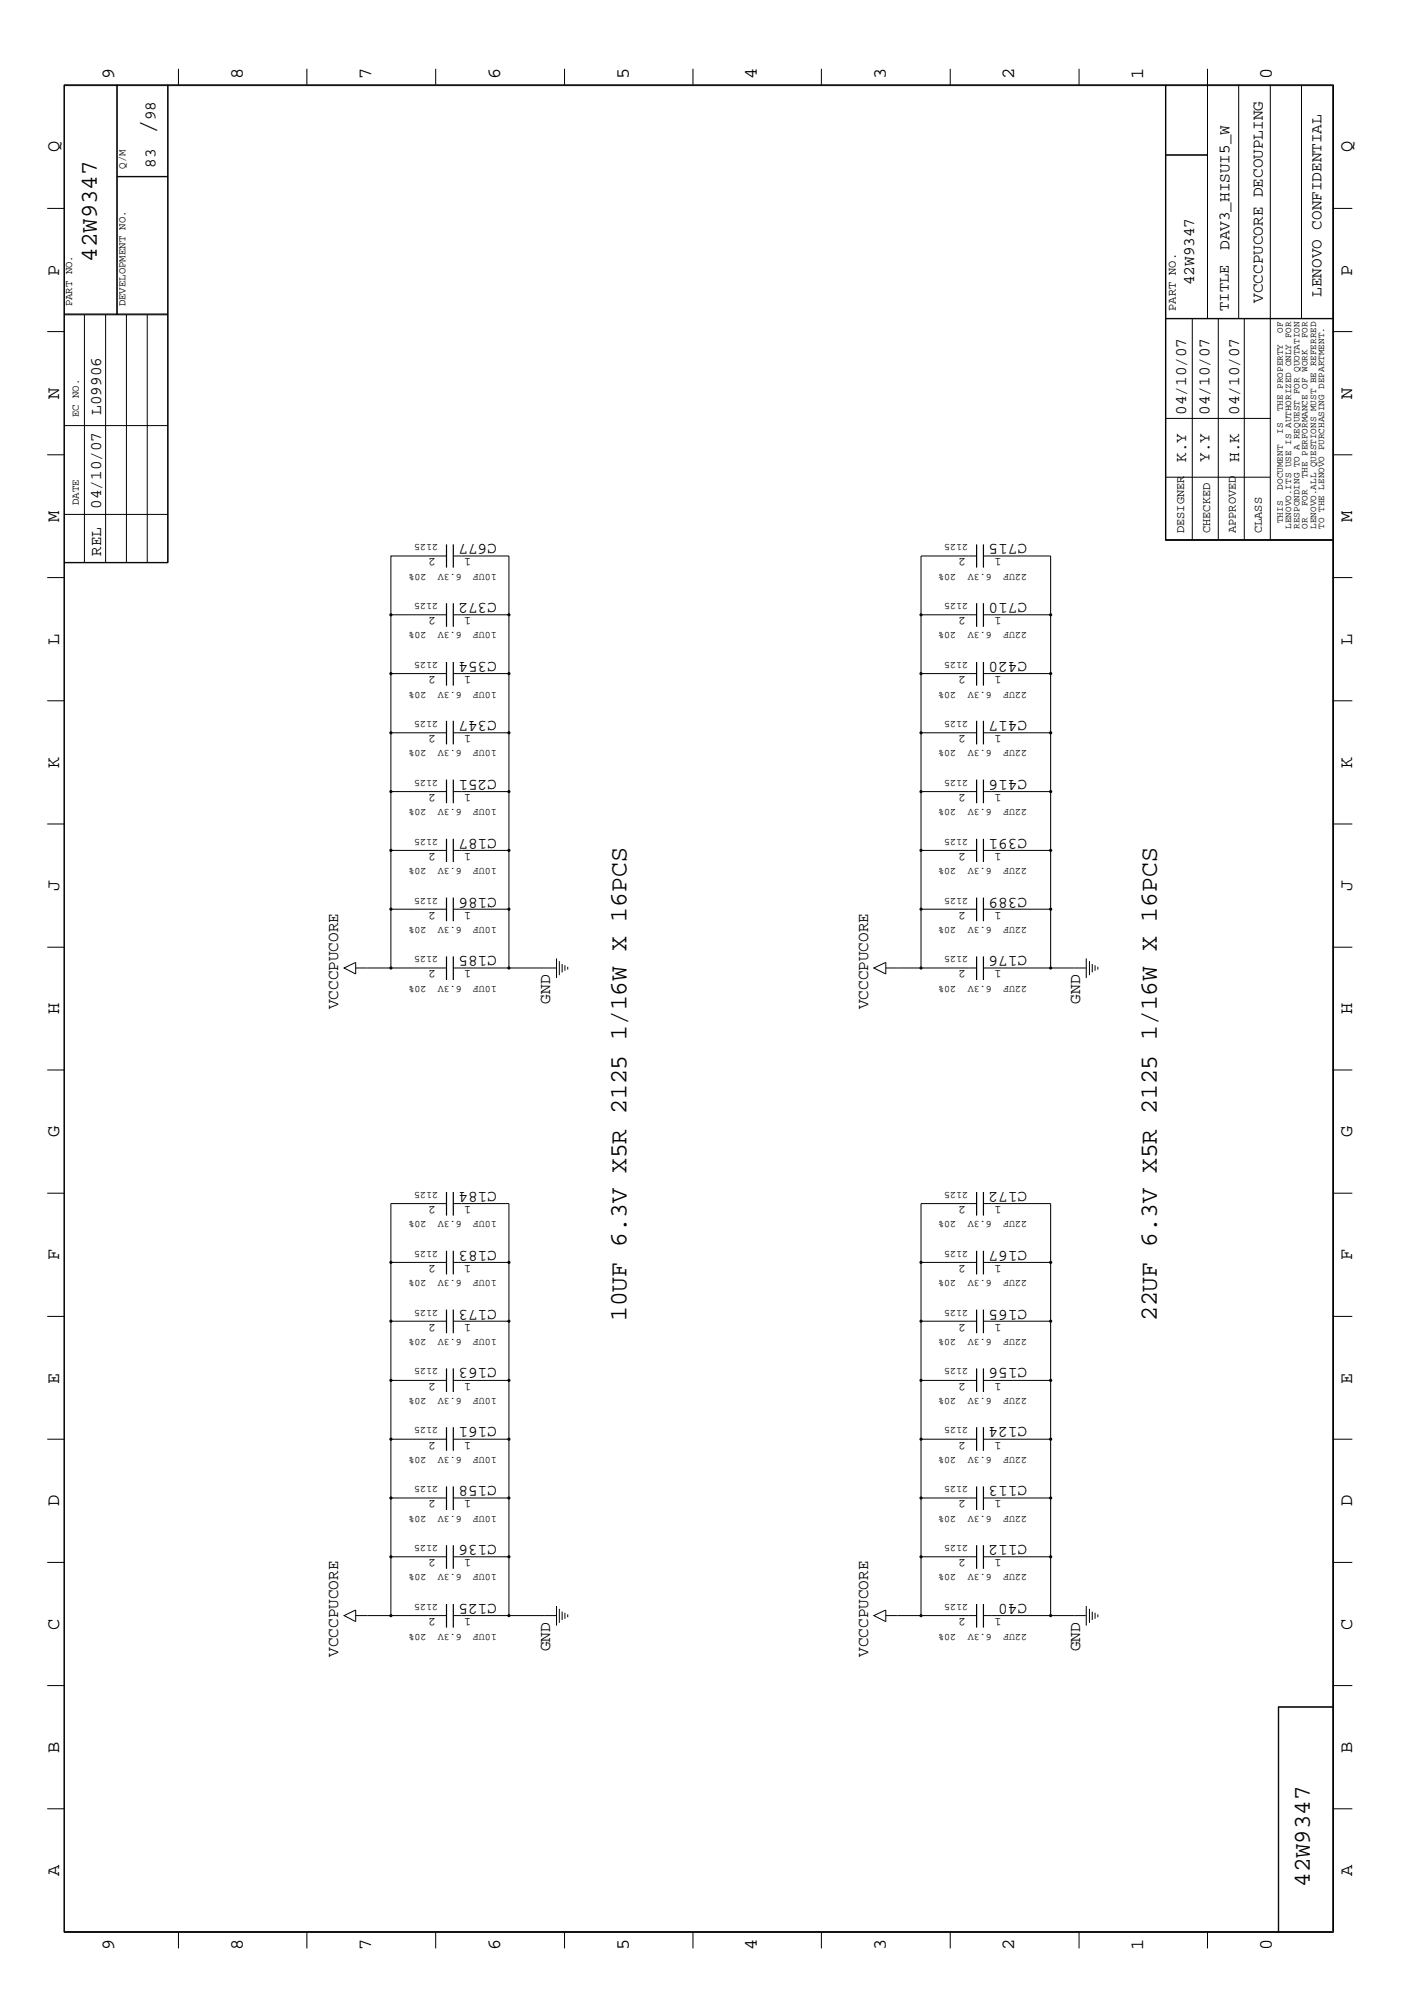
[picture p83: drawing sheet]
<svg xmlns="http://www.w3.org/2000/svg" width="300mm" height="423mm" viewBox="0 0 300 423" stroke-linecap="round" stroke-linejoin="round" font-family="sans-serif">
<defs><g id="words">
<g font-size="5.2">
<text x="32.9" y="28.4" transform="rotate(-90 32.9 28.4)">/</text>
<text x="132.6" y="279.7" transform="rotate(-90 132.6 279.7)">10UF 6.3V X5R 2125 1/16W X 16PCS</text>
<text x="244.8" y="279.7" transform="rotate(-90 244.8 279.7)">22UF 6.3V X5R 2125 1/16W X 16PCS</text>
</g>
<g font-size="5.1">
<text x="20.5" y="55.4" transform="rotate(-90 20.5 55.4)">42W9347</text>
<text x="277.2" y="399.4" transform="rotate(-90 277.2 399.4)">42W9347</text>
</g>
<g font-size="4">
<text x="24.1" y="16.7" transform="rotate(-90 24.1 16.7)">9</text>
<text x="51.4" y="16.7" transform="rotate(-90 51.4 16.7)">8</text>
<text x="78.6" y="16.7" transform="rotate(-90 78.6 16.7)">7</text>
<text x="105.8" y="16.7" transform="rotate(-90 105.8 16.7)">6</text>
<text x="133.1" y="16.7" transform="rotate(-90 133.1 16.7)">5</text>
<text x="160.2" y="16.7" transform="rotate(-90 160.2 16.7)">4</text>
<text x="187.5" y="16.7" transform="rotate(-90 187.5 16.7)">3</text>
<text x="214.6" y="16.7" transform="rotate(-90 214.6 16.7)">2</text>
<text x="241.9" y="16.7" transform="rotate(-90 241.9 16.7)">1</text>
<text x="269.2" y="16.7" transform="rotate(-90 269.2 16.7)">0</text>
<text x="12.5" y="32.3" transform="rotate(-90 12.5 32.3)">Q</text>
<text x="286.2" y="32.3" transform="rotate(-90 286.2 32.3)">Q</text>
<text x="12.5" y="58.3" transform="rotate(-90 12.5 58.3)">P</text>
<text x="286.2" y="58.3" transform="rotate(-90 286.2 58.3)">P</text>
<text x="12.5" y="84.4" transform="rotate(-90 12.5 84.4)">N</text>
<text x="286.2" y="84.4" transform="rotate(-90 286.2 84.4)">N</text>
<text x="12.5" y="110.5" transform="rotate(-90 12.5 110.5)">M</text>
<text x="286.2" y="110.5" transform="rotate(-90 286.2 110.5)">M</text>
<text x="12.5" y="136.5" transform="rotate(-90 12.5 136.5)">L</text>
<text x="286.2" y="136.5" transform="rotate(-90 286.2 136.5)">L</text>
<text x="12.5" y="162.6" transform="rotate(-90 12.5 162.6)">K</text>
<text x="286.2" y="162.6" transform="rotate(-90 286.2 162.6)">K</text>
<text x="12.5" y="188.6" transform="rotate(-90 12.5 188.6)">J</text>
<text x="286.2" y="188.6" transform="rotate(-90 286.2 188.6)">J</text>
<text x="12.5" y="214.7" transform="rotate(-90 12.5 214.7)">H</text>
<text x="286.2" y="214.7" transform="rotate(-90 286.2 214.7)">H</text>
<text x="12.5" y="240.7" transform="rotate(-90 12.5 240.7)">G</text>
<text x="286.2" y="240.7" transform="rotate(-90 286.2 240.7)">G</text>
<text x="12.5" y="266.8" transform="rotate(-90 12.5 266.8)">F</text>
<text x="286.2" y="266.8" transform="rotate(-90 286.2 266.8)">F</text>
<text x="12.5" y="292.9" transform="rotate(-90 12.5 292.9)">E</text>
<text x="286.2" y="292.9" transform="rotate(-90 286.2 292.9)">E</text>
<text x="12.5" y="318.9" transform="rotate(-90 12.5 318.9)">D</text>
<text x="286.2" y="318.9" transform="rotate(-90 286.2 318.9)">D</text>
<text x="12.5" y="344.9" transform="rotate(-90 12.5 344.9)">C</text>
<text x="286.2" y="344.9" transform="rotate(-90 286.2 344.9)">C</text>
<text x="12.5" y="371" transform="rotate(-90 12.5 371)">B</text>
<text x="286.2" y="371" transform="rotate(-90 286.2 371)">B</text>
<text x="12.5" y="397" transform="rotate(-90 12.5 397)">A</text>
<text x="286.2" y="397" transform="rotate(-90 286.2 397)">A</text>
<text x="24.1" y="412.7" transform="rotate(-90 24.1 412.7)">9</text>
<text x="51.4" y="412.7" transform="rotate(-90 51.4 412.7)">8</text>
<text x="78.6" y="412.7" transform="rotate(-90 78.6 412.7)">7</text>
<text x="105.8" y="412.7" transform="rotate(-90 105.8 412.7)">6</text>
<text x="133.1" y="412.7" transform="rotate(-90 133.1 412.7)">5</text>
<text x="160.2" y="412.7" transform="rotate(-90 160.2 412.7)">4</text>
<text x="187.5" y="412.7" transform="rotate(-90 187.5 412.7)">3</text>
<text x="214.6" y="412.7" transform="rotate(-90 214.6 412.7)">2</text>
<text x="241.9" y="412.7" transform="rotate(-90 241.9 412.7)">1</text>
<text x="269.2" y="412.7" transform="rotate(-90 269.2 412.7)">0</text>
</g>
<g font-size="3.4">
<text x="32.9" y="25.5" transform="rotate(-90 32.9 25.5)">98</text>
<text x="32.9" y="35.5" transform="rotate(-90 32.9 35.5)">83</text>
<text x="260.2" y="52.9" transform="rotate(-90 260.2 52.9)">DAV3_HISUI5_W</text>
<text x="252.7" y="60.4" transform="rotate(-90 252.7 60.4)">42W9347</text>
<text x="267.2" y="64.1" transform="rotate(-90 267.2 64.1)">VCCCPUCORE DECOUPLING</text>
<text x="279.7" y="62.8" transform="rotate(-90 279.7 62.8)">LENOVO CONFIDENTIAL</text>
<text x="21.4" y="87.8" transform="rotate(-90 21.4 87.8)">L09906</text>
<text x="251" y="87.8" transform="rotate(-90 251 87.8)">04/10/07</text>
<text x="255.9" y="87.8" transform="rotate(-90 255.9 87.8)">04/10/07</text>
<text x="262.2" y="87.8" transform="rotate(-90 262.2 87.8)">04/10/07</text>
<text x="251" y="97.8" transform="rotate(-90 251 97.8)">K.Y</text>
<text x="255.9" y="97.8" transform="rotate(-90 255.9 97.8)">Y.Y</text>
<text x="262.2" y="97.8" transform="rotate(-90 262.2 97.8)">H.K</text>
<text x="21.4" y="107.7" transform="rotate(-90 21.4 107.7)">04/10/07</text>
<text x="21.4" y="117.7" transform="rotate(-90 21.4 117.7)">REL</text>
<text x="105.2" y="115.2" transform="rotate(-180 105.2 115.2)">C677</text>
<text x="217.3" y="115.2" transform="rotate(-180 217.3 115.2)">C715</text>
<text x="105.2" y="127.7" transform="rotate(-180 105.2 127.7)">C372</text>
<text x="217.3" y="127.7" transform="rotate(-180 217.3 127.7)">C710</text>
<text x="105.2" y="140.1" transform="rotate(-180 105.2 140.1)">C354</text>
<text x="217.3" y="140.1" transform="rotate(-180 217.3 140.1)">C420</text>
<text x="105.2" y="152.6" transform="rotate(-180 105.2 152.6)">C347</text>
<text x="217.3" y="152.6" transform="rotate(-180 217.3 152.6)">C417</text>
<text x="105.2" y="165" transform="rotate(-180 105.2 165)">C251</text>
<text x="217.3" y="165" transform="rotate(-180 217.3 165)">C416</text>
<text x="105.2" y="177.5" transform="rotate(-180 105.2 177.5)">C187</text>
<text x="217.3" y="177.5" transform="rotate(-180 217.3 177.5)">C391</text>
<text x="105.2" y="190" transform="rotate(-180 105.2 190)">C186</text>
<text x="217.3" y="190" transform="rotate(-180 217.3 190)">C389</text>
<text x="105.2" y="202.4" transform="rotate(-180 105.2 202.4)">C185</text>
<text x="217.3" y="202.4" transform="rotate(-180 217.3 202.4)">C176</text>
<text x="71.5" y="213.6" transform="rotate(-90 71.5 213.6)">VCCCPUCORE</text>
<text x="116.4" y="212.4" transform="rotate(-90 116.4 212.4)">GND</text>
<text x="183.7" y="213.6" transform="rotate(-90 183.7 213.6)">VCCCPUCORE</text>
<text x="228.6" y="212.4" transform="rotate(-90 228.6 212.4)">GND</text>
<text x="105.2" y="252.3" transform="rotate(-180 105.2 252.3)">C184</text>
<text x="217.3" y="252.3" transform="rotate(-180 217.3 252.3)">C172</text>
<text x="105.2" y="264.8" transform="rotate(-180 105.2 264.8)">C183</text>
<text x="217.3" y="264.8" transform="rotate(-180 217.3 264.8)">C167</text>
<text x="105.2" y="277.2" transform="rotate(-180 105.2 277.2)">C173</text>
<text x="217.3" y="277.2" transform="rotate(-180 217.3 277.2)">C165</text>
<text x="105.2" y="289.6" transform="rotate(-180 105.2 289.6)">C163</text>
<text x="217.3" y="289.6" transform="rotate(-180 217.3 289.6)">C156</text>
<text x="105.2" y="302.1" transform="rotate(-180 105.2 302.1)">C161</text>
<text x="217.3" y="302.1" transform="rotate(-180 217.3 302.1)">C124</text>
<text x="105.2" y="314.6" transform="rotate(-180 105.2 314.6)">C158</text>
<text x="217.3" y="314.6" transform="rotate(-180 217.3 314.6)">C113</text>
<text x="105.2" y="327.1" transform="rotate(-180 105.2 327.1)">C136</text>
<text x="217.3" y="327.1" transform="rotate(-180 217.3 327.1)">C112</text>
<text x="105.2" y="339.5" transform="rotate(-180 105.2 339.5)">C125</text>
<text x="217.3" y="339.5" transform="rotate(-180 217.3 339.5)">C40</text>
<text x="71.5" y="350.7" transform="rotate(-90 71.5 350.7)">VCCCPUCORE</text>
<text x="116.4" y="349.5" transform="rotate(-90 116.4 349.5)">GND</text>
<text x="183.7" y="350.7" transform="rotate(-90 183.7 350.7)">VCCCPUCORE</text>
<text x="228.6" y="349.5" transform="rotate(-90 228.6 349.5)">GND</text>
</g>
<text font-size="3.2" x="260" y="65.8" transform="rotate(-90 260 65.8)">TITLE</text>
<g font-size="2.5">
<text x="248.8" y="65.8" transform="rotate(-90 248.8 65.8)">PART NO.</text>
<text x="250.6" y="112.9" transform="rotate(-90 250.6 112.9)">DESIGNER</text>
<text x="256.1" y="112.9" transform="rotate(-90 256.1 112.9)">CHECKED</text>
<text x="261.5" y="112.9" transform="rotate(-90 261.5 112.9)">APPROVED</text>
<text x="267" y="112.9" transform="rotate(-90 267 112.9)">CLASS</text>
<text x="92.2" y="118.2" transform="rotate(-180 92.2 118.2)">2</text>
<text x="99.7" y="118.2" transform="rotate(-180 99.7 118.2)">1</text>
<text x="204.4" y="118.2" transform="rotate(-180 204.4 118.2)">2</text>
<text x="211.9" y="118.2" transform="rotate(-180 211.9 118.2)">1</text>
<text x="92.2" y="130.6" transform="rotate(-180 92.2 130.6)">2</text>
<text x="99.7" y="130.6" transform="rotate(-180 99.7 130.6)">1</text>
<text x="204.4" y="130.6" transform="rotate(-180 204.4 130.6)">2</text>
<text x="211.9" y="130.6" transform="rotate(-180 211.9 130.6)">1</text>
<text x="92.2" y="143.1" transform="rotate(-180 92.2 143.1)">2</text>
<text x="99.7" y="143.1" transform="rotate(-180 99.7 143.1)">1</text>
<text x="204.4" y="143.1" transform="rotate(-180 204.4 143.1)">2</text>
<text x="211.9" y="143.1" transform="rotate(-180 211.9 143.1)">1</text>
<text x="92.2" y="155.5" transform="rotate(-180 92.2 155.5)">2</text>
<text x="99.7" y="155.5" transform="rotate(-180 99.7 155.5)">1</text>
<text x="204.4" y="155.5" transform="rotate(-180 204.4 155.5)">2</text>
<text x="211.9" y="155.5" transform="rotate(-180 211.9 155.5)">1</text>
<text x="92.2" y="168.1" transform="rotate(-180 92.2 168.1)">2</text>
<text x="99.7" y="168.1" transform="rotate(-180 99.7 168.1)">1</text>
<text x="204.4" y="168.1" transform="rotate(-180 204.4 168.1)">2</text>
<text x="211.9" y="168.1" transform="rotate(-180 211.9 168.1)">1</text>
<text x="92.2" y="180.5" transform="rotate(-180 92.2 180.5)">2</text>
<text x="99.7" y="180.5" transform="rotate(-180 99.7 180.5)">1</text>
<text x="204.4" y="180.5" transform="rotate(-180 204.4 180.5)">2</text>
<text x="211.9" y="180.5" transform="rotate(-180 211.9 180.5)">1</text>
<text x="92.2" y="193" transform="rotate(-180 92.2 193)">2</text>
<text x="99.7" y="193" transform="rotate(-180 99.7 193)">1</text>
<text x="204.4" y="193" transform="rotate(-180 204.4 193)">2</text>
<text x="211.9" y="193" transform="rotate(-180 211.9 193)">1</text>
<text x="92.2" y="205.4" transform="rotate(-180 92.2 205.4)">2</text>
<text x="99.7" y="205.4" transform="rotate(-180 99.7 205.4)">1</text>
<text x="204.4" y="205.4" transform="rotate(-180 204.4 205.4)">2</text>
<text x="211.9" y="205.4" transform="rotate(-180 211.9 205.4)">1</text>
<text x="92.2" y="255.3" transform="rotate(-180 92.2 255.3)">2</text>
<text x="99.7" y="255.3" transform="rotate(-180 99.7 255.3)">1</text>
<text x="204.4" y="255.3" transform="rotate(-180 204.4 255.3)">2</text>
<text x="211.9" y="255.3" transform="rotate(-180 211.9 255.3)">1</text>
<text x="92.2" y="267.7" transform="rotate(-180 92.2 267.7)">2</text>
<text x="99.7" y="267.7" transform="rotate(-180 99.7 267.7)">1</text>
<text x="204.4" y="267.7" transform="rotate(-180 204.4 267.7)">2</text>
<text x="211.9" y="267.7" transform="rotate(-180 211.9 267.7)">1</text>
<text x="92.2" y="280.2" transform="rotate(-180 92.2 280.2)">2</text>
<text x="99.7" y="280.2" transform="rotate(-180 99.7 280.2)">1</text>
<text x="204.4" y="280.2" transform="rotate(-180 204.4 280.2)">2</text>
<text x="211.9" y="280.2" transform="rotate(-180 211.9 280.2)">1</text>
<text x="92.2" y="292.7" transform="rotate(-180 92.2 292.7)">2</text>
<text x="99.7" y="292.7" transform="rotate(-180 99.7 292.7)">1</text>
<text x="204.4" y="292.7" transform="rotate(-180 204.4 292.7)">2</text>
<text x="211.9" y="292.7" transform="rotate(-180 211.9 292.7)">1</text>
<text x="92.2" y="305.1" transform="rotate(-180 92.2 305.1)">2</text>
<text x="99.7" y="305.1" transform="rotate(-180 99.7 305.1)">1</text>
<text x="204.4" y="305.1" transform="rotate(-180 204.4 305.1)">2</text>
<text x="211.9" y="305.1" transform="rotate(-180 211.9 305.1)">1</text>
<text x="92.2" y="317.6" transform="rotate(-180 92.2 317.6)">2</text>
<text x="99.7" y="317.6" transform="rotate(-180 99.7 317.6)">1</text>
<text x="204.4" y="317.6" transform="rotate(-180 204.4 317.6)">2</text>
<text x="211.9" y="317.6" transform="rotate(-180 211.9 317.6)">1</text>
<text x="92.2" y="330" transform="rotate(-180 92.2 330)">2</text>
<text x="99.7" y="330" transform="rotate(-180 99.7 330)">1</text>
<text x="204.4" y="330" transform="rotate(-180 204.4 330)">2</text>
<text x="211.9" y="330" transform="rotate(-180 211.9 330)">1</text>
<text x="92.2" y="342.5" transform="rotate(-180 92.2 342.5)">2</text>
<text x="99.7" y="342.5" transform="rotate(-180 99.7 342.5)">1</text>
<text x="204.4" y="342.5" transform="rotate(-180 204.4 342.5)">2</text>
<text x="211.9" y="342.5" transform="rotate(-180 211.9 342.5)">1</text>
</g>
<g font-size="2.3">
<text x="26.6" y="35.7" transform="rotate(-90 26.6 35.7)">Q/M</text>
<text x="15.2" y="64.9" transform="rotate(-90 15.2 64.9)">PART NO.</text>
<text x="26.6" y="64.9" transform="rotate(-90 26.6 64.9)">DEVELOPMENT NO.</text>
<text x="16.7" y="88.3" transform="rotate(-90 16.7 88.3)">EC NO.</text>
<text x="16.7" y="106.9" transform="rotate(-90 16.7 106.9)">DATE</text>
</g>
<g font-size="2.1">
<text x="92.7" y="115.2" transform="rotate(-180 92.7 115.2)">2125</text>
<text x="204.9" y="115.2" transform="rotate(-180 204.9 115.2)">2125</text>
<text x="90.3" y="121.4" transform="rotate(-180 90.3 121.4)">20%</text>
<text x="97.7" y="121.4" transform="rotate(-180 97.7 121.4)">6.3V</text>
<text x="105.2" y="121.4" transform="rotate(-180 105.2 121.4)">10UF</text>
<text x="202.4" y="121.4" transform="rotate(-180 202.4 121.4)">20%</text>
<text x="209.9" y="121.4" transform="rotate(-180 209.9 121.4)">6.3V</text>
<text x="217.3" y="121.4" transform="rotate(-180 217.3 121.4)">22UF</text>
<text x="92.7" y="127.7" transform="rotate(-180 92.7 127.7)">2125</text>
<text x="204.9" y="127.7" transform="rotate(-180 204.9 127.7)">2125</text>
<text x="90.3" y="133.9" transform="rotate(-180 90.3 133.9)">20%</text>
<text x="97.7" y="133.9" transform="rotate(-180 97.7 133.9)">6.3V</text>
<text x="105.2" y="133.9" transform="rotate(-180 105.2 133.9)">10UF</text>
<text x="202.4" y="133.9" transform="rotate(-180 202.4 133.9)">20%</text>
<text x="209.9" y="133.9" transform="rotate(-180 209.9 133.9)">6.3V</text>
<text x="217.3" y="133.9" transform="rotate(-180 217.3 133.9)">22UF</text>
<text x="92.7" y="140.1" transform="rotate(-180 92.7 140.1)">2125</text>
<text x="204.9" y="140.1" transform="rotate(-180 204.9 140.1)">2125</text>
<text x="90.3" y="146.4" transform="rotate(-180 90.3 146.4)">20%</text>
<text x="97.7" y="146.4" transform="rotate(-180 97.7 146.4)">6.3V</text>
<text x="105.2" y="146.4" transform="rotate(-180 105.2 146.4)">10UF</text>
<text x="202.4" y="146.4" transform="rotate(-180 202.4 146.4)">20%</text>
<text x="209.9" y="146.4" transform="rotate(-180 209.9 146.4)">6.3V</text>
<text x="217.3" y="146.4" transform="rotate(-180 217.3 146.4)">22UF</text>
<text x="92.7" y="152.6" transform="rotate(-180 92.7 152.6)">2125</text>
<text x="204.9" y="152.6" transform="rotate(-180 204.9 152.6)">2125</text>
<text x="90.3" y="158.8" transform="rotate(-180 90.3 158.8)">20%</text>
<text x="97.7" y="158.8" transform="rotate(-180 97.7 158.8)">6.3V</text>
<text x="105.2" y="158.8" transform="rotate(-180 105.2 158.8)">10UF</text>
<text x="202.4" y="158.8" transform="rotate(-180 202.4 158.8)">20%</text>
<text x="209.9" y="158.8" transform="rotate(-180 209.9 158.8)">6.3V</text>
<text x="217.3" y="158.8" transform="rotate(-180 217.3 158.8)">22UF</text>
<text x="92.7" y="165" transform="rotate(-180 92.7 165)">2125</text>
<text x="204.9" y="165" transform="rotate(-180 204.9 165)">2125</text>
<text x="90.3" y="171.3" transform="rotate(-180 90.3 171.3)">20%</text>
<text x="97.7" y="171.3" transform="rotate(-180 97.7 171.3)">6.3V</text>
<text x="105.2" y="171.3" transform="rotate(-180 105.2 171.3)">10UF</text>
<text x="202.4" y="171.3" transform="rotate(-180 202.4 171.3)">20%</text>
<text x="209.9" y="171.3" transform="rotate(-180 209.9 171.3)">6.3V</text>
<text x="217.3" y="171.3" transform="rotate(-180 217.3 171.3)">22UF</text>
<text x="92.7" y="177.5" transform="rotate(-180 92.7 177.5)">2125</text>
<text x="204.9" y="177.5" transform="rotate(-180 204.9 177.5)">2125</text>
<text x="90.3" y="183.7" transform="rotate(-180 90.3 183.7)">20%</text>
<text x="97.7" y="183.7" transform="rotate(-180 97.7 183.7)">6.3V</text>
<text x="105.2" y="183.7" transform="rotate(-180 105.2 183.7)">10UF</text>
<text x="202.4" y="183.7" transform="rotate(-180 202.4 183.7)">20%</text>
<text x="209.9" y="183.7" transform="rotate(-180 209.9 183.7)">6.3V</text>
<text x="217.3" y="183.7" transform="rotate(-180 217.3 183.7)">22UF</text>
<text x="92.7" y="190" transform="rotate(-180 92.7 190)">2125</text>
<text x="204.9" y="190" transform="rotate(-180 204.9 190)">2125</text>
<text x="90.3" y="196.2" transform="rotate(-180 90.3 196.2)">20%</text>
<text x="97.7" y="196.2" transform="rotate(-180 97.7 196.2)">6.3V</text>
<text x="105.2" y="196.2" transform="rotate(-180 105.2 196.2)">10UF</text>
<text x="202.4" y="196.2" transform="rotate(-180 202.4 196.2)">20%</text>
<text x="209.9" y="196.2" transform="rotate(-180 209.9 196.2)">6.3V</text>
<text x="217.3" y="196.2" transform="rotate(-180 217.3 196.2)">22UF</text>
<text x="92.7" y="202.4" transform="rotate(-180 92.7 202.4)">2125</text>
<text x="204.9" y="202.4" transform="rotate(-180 204.9 202.4)">2125</text>
<text x="90.3" y="208.7" transform="rotate(-180 90.3 208.7)">20%</text>
<text x="97.7" y="208.7" transform="rotate(-180 97.7 208.7)">6.3V</text>
<text x="105.2" y="208.7" transform="rotate(-180 105.2 208.7)">10UF</text>
<text x="202.4" y="208.7" transform="rotate(-180 202.4 208.7)">20%</text>
<text x="209.9" y="208.7" transform="rotate(-180 209.9 208.7)">6.3V</text>
<text x="217.3" y="208.7" transform="rotate(-180 217.3 208.7)">22UF</text>
<text x="92.7" y="252.3" transform="rotate(-180 92.7 252.3)">2125</text>
<text x="204.9" y="252.3" transform="rotate(-180 204.9 252.3)">2125</text>
<text x="90.3" y="258.5" transform="rotate(-180 90.3 258.5)">20%</text>
<text x="97.7" y="258.5" transform="rotate(-180 97.7 258.5)">6.3V</text>
<text x="105.2" y="258.5" transform="rotate(-180 105.2 258.5)">10UF</text>
<text x="202.4" y="258.5" transform="rotate(-180 202.4 258.5)">20%</text>
<text x="209.9" y="258.5" transform="rotate(-180 209.9 258.5)">6.3V</text>
<text x="217.3" y="258.5" transform="rotate(-180 217.3 258.5)">22UF</text>
<text x="92.7" y="264.8" transform="rotate(-180 92.7 264.8)">2125</text>
<text x="204.9" y="264.8" transform="rotate(-180 204.9 264.8)">2125</text>
<text x="90.3" y="270.9" transform="rotate(-180 90.3 270.9)">20%</text>
<text x="97.7" y="270.9" transform="rotate(-180 97.7 270.9)">6.3V</text>
<text x="105.2" y="270.9" transform="rotate(-180 105.2 270.9)">10UF</text>
<text x="202.4" y="270.9" transform="rotate(-180 202.4 270.9)">20%</text>
<text x="209.9" y="270.9" transform="rotate(-180 209.9 270.9)">6.3V</text>
<text x="217.3" y="270.9" transform="rotate(-180 217.3 270.9)">22UF</text>
<text x="92.7" y="277.2" transform="rotate(-180 92.7 277.2)">2125</text>
<text x="204.9" y="277.2" transform="rotate(-180 204.9 277.2)">2125</text>
<text x="90.3" y="283.5" transform="rotate(-180 90.3 283.5)">20%</text>
<text x="97.7" y="283.5" transform="rotate(-180 97.7 283.5)">6.3V</text>
<text x="105.2" y="283.5" transform="rotate(-180 105.2 283.5)">10UF</text>
<text x="202.4" y="283.5" transform="rotate(-180 202.4 283.5)">20%</text>
<text x="209.9" y="283.5" transform="rotate(-180 209.9 283.5)">6.3V</text>
<text x="217.3" y="283.5" transform="rotate(-180 217.3 283.5)">22UF</text>
<text x="92.7" y="289.6" transform="rotate(-180 92.7 289.6)">2125</text>
<text x="204.9" y="289.6" transform="rotate(-180 204.9 289.6)">2125</text>
<text x="90.3" y="295.9" transform="rotate(-180 90.3 295.9)">20%</text>
<text x="97.7" y="295.9" transform="rotate(-180 97.7 295.9)">6.3V</text>
<text x="105.2" y="295.9" transform="rotate(-180 105.2 295.9)">10UF</text>
<text x="202.4" y="295.9" transform="rotate(-180 202.4 295.9)">20%</text>
<text x="209.9" y="295.9" transform="rotate(-180 209.9 295.9)">6.3V</text>
<text x="217.3" y="295.9" transform="rotate(-180 217.3 295.9)">22UF</text>
<text x="92.7" y="302.1" transform="rotate(-180 92.7 302.1)">2125</text>
<text x="204.9" y="302.1" transform="rotate(-180 204.9 302.1)">2125</text>
<text x="90.3" y="308.4" transform="rotate(-180 90.3 308.4)">20%</text>
<text x="97.7" y="308.4" transform="rotate(-180 97.7 308.4)">6.3V</text>
<text x="105.2" y="308.4" transform="rotate(-180 105.2 308.4)">10UF</text>
<text x="202.4" y="308.4" transform="rotate(-180 202.4 308.4)">20%</text>
<text x="209.9" y="308.4" transform="rotate(-180 209.9 308.4)">6.3V</text>
<text x="217.3" y="308.4" transform="rotate(-180 217.3 308.4)">22UF</text>
<text x="92.7" y="314.6" transform="rotate(-180 92.7 314.6)">2125</text>
<text x="204.9" y="314.6" transform="rotate(-180 204.9 314.6)">2125</text>
<text x="90.3" y="320.8" transform="rotate(-180 90.3 320.8)">20%</text>
<text x="97.7" y="320.8" transform="rotate(-180 97.7 320.8)">6.3V</text>
<text x="105.2" y="320.8" transform="rotate(-180 105.2 320.8)">10UF</text>
<text x="202.4" y="320.8" transform="rotate(-180 202.4 320.8)">20%</text>
<text x="209.9" y="320.8" transform="rotate(-180 209.9 320.8)">6.3V</text>
<text x="217.3" y="320.8" transform="rotate(-180 217.3 320.8)">22UF</text>
<text x="92.7" y="327.1" transform="rotate(-180 92.7 327.1)">2125</text>
<text x="204.9" y="327.1" transform="rotate(-180 204.9 327.1)">2125</text>
<text x="90.3" y="333.2" transform="rotate(-180 90.3 333.2)">20%</text>
<text x="97.7" y="333.2" transform="rotate(-180 97.7 333.2)">6.3V</text>
<text x="105.2" y="333.2" transform="rotate(-180 105.2 333.2)">10UF</text>
<text x="202.4" y="333.2" transform="rotate(-180 202.4 333.2)">20%</text>
<text x="209.9" y="333.2" transform="rotate(-180 209.9 333.2)">6.3V</text>
<text x="217.3" y="333.2" transform="rotate(-180 217.3 333.2)">22UF</text>
<text x="92.7" y="339.5" transform="rotate(-180 92.7 339.5)">2125</text>
<text x="204.9" y="339.5" transform="rotate(-180 204.9 339.5)">2125</text>
<text x="90.3" y="345.8" transform="rotate(-180 90.3 345.8)">20%</text>
<text x="97.7" y="345.8" transform="rotate(-180 97.7 345.8)">6.3V</text>
<text x="105.2" y="345.8" transform="rotate(-180 105.2 345.8)">10UF</text>
<text x="202.4" y="345.8" transform="rotate(-180 202.4 345.8)">20%</text>
<text x="209.9" y="345.8" transform="rotate(-180 209.9 345.8)">6.3V</text>
<text x="217.3" y="345.8" transform="rotate(-180 217.3 345.8)">22UF</text>
</g>
<g font-size="2">
<text x="271.4" y="70.4" transform="rotate(-90 271.4 70.4)">OF</text>
<text x="276.7" y="71.6" transform="rotate(-90 276.7 71.6)">FOR</text>
<text x="271.4" y="87" transform="rotate(-90 271.4 87)">THE PROPERTY</text>
<text x="271.4" y="91.8" transform="rotate(-90 271.4 91.8)">IS</text>
<text x="276.7" y="101.3" transform="rotate(-90 276.7 101.3)">THE PERFORMANCE OF WORK</text>
<text x="271.4" y="103.6" transform="rotate(-90 271.4 103.6)">DOCUMENT</text>
<text x="276.7" y="107.2" transform="rotate(-90 276.7 107.2)">FOR</text>
<text x="271.4" y="110.7" transform="rotate(-90 271.4 110.7)">THIS</text>
<text x="273.2" y="111.9" transform="rotate(-90 273.2 111.9)">LENOVO.ITS USE IS AUTHORIZED ONLY FOR</text>
<text x="275" y="111.9" transform="rotate(-90 275 111.9)">RESPONDING TO A REQUEST FOR QUOTATION</text>
<text x="276.7" y="111.9" transform="rotate(-90 276.7 111.9)">OR</text>
<text x="278.6" y="111.9" transform="rotate(-90 278.6 111.9)">LENOVO.ALL QUESTIONS MUST BE REFERRED</text>
<text x="280.2" y="111.9" transform="rotate(-90 280.2 111.9)">TO THE LENOVO PURCHASING DEPARTMENT.</text>
</g>
</g></defs>
<g fill="none" stroke="#000" stroke-width=".21">
<path d="M13.5 17.9h268.7v391.1h-268.7zM13.6 18.1h268.4v390.8h-268.4zM24.7 17.9v48.7M24.8 17.9v48.7M35.5 17.9v101.2M35.6 17.9v101.2h-22.1M37.8 14.6v3.3M64.9 14.6v3.3M92.2 14.6v3.3M119.5 14.6v3.3M146.6 14.6v3.3M173.8 14.6v3.3"/>
<path d="M201.1 14.6v3.3M228.3 14.6v3.3M246.6 17.9v96.5h35.4M246.7 17.9v96.5M255.5 14.6v52.9M262.1 17.9v49.6M268.8 17.9v96.5M275.4 17.9v49.6M24.8 37.4h10.8M24.8 37.3h10.8M246.6 32.9h8.9M246.6 32.8h8.9"/>
<path d="M10 44.1h3.5M282 44.1h4.2M10 70.2h3.5M13.5 66.6h22.1M13.5 66.5h22.1M17.9 66.6v52.5M22.4 66.6v52.5M26.8 66.6v52.5M31.2 66.6v52.4M246.6 67.5h35.4M246.6 67.4h35.4M252.3 67.5v46.9"/>
<path d="M257.8 67.5v46.9M263.3 67.5v46.9M282 70.2h4.2M10 96.3h3.5M13.5 90.1h22.1M246.6 88.6h22.2M282 96.3h4.2M13.5 119h22.1M13.5 108.9h22.1M94.5 117.7h-11.8v24.9M95.9 117.7h11.8v62.3M206.7 117.7h-11.8v24.9"/>
<path d="M208.1 117.7h14.2v24.9M246.6 114.2h35.4M246.6 101h22.2M10 122.3h3.5M82.7 130.1h11.8M95.9 130.1h11.8M194.9 130.1h11.8M208.1 130.1h14.2M282 122.3h4.2M10 148.3h3.5M82.7 142.6h11.8M82.7 155.1h11.8"/>
<path d="M82.7 142.6v49.8M95.9 142.6h11.8M95.9 155.1h11.8M194.9 142.6v12.5h11.8M194.9 155.1v12.5h11.8M194.9 142.6h11.8M208.1 142.6h14.2M222.3 142.6v12.5h-14.2M222.3 155.1v12.5h-14.2M282 148.3h4.2M10 174.4h3.5M82.7 167.6h11.8"/>
<path d="M95.9 167.6h11.8M194.9 167.6v12.4h11.8M222.3 167.6v12.4h-14.2M282 174.4h4.2M82.7 180h11.8M94.5 192.4h-11.8v12.5M95.9 180h11.8M107.7 180v12.4h-11.8M107.7 192.4v12.5h10M194.9 180v12.4h11.8M194.9 192.4v12.5h11.8M222.3 180v12.4h-14.2"/>
<path d="M222.3 192.4v12.5h-14.2M10 200.5h3.5M72.8 204.9l2.5-1.2v2.5zM75.3 204.9h19.2M95.9 204.9h11.8M117.8 202.9v4.1M118.4 203.5v2.9M119 204v1.8M119.5 204.3v1.2M120.1 204.6v.6M184.9 204.9l2.6-1.2v2.5zM187.5 204.9h7.4"/>
<path d="M222.3 204.9h7.5M229.9 202.9v4.1M230.5 203.5v2.9M231.1 204v1.8M231.7 204.3v1.2M232.3 204.6v.6M282 200.5h4.2M10 226.5h3.5M282 226.5h4.2M10 252.6h3.5M94.5 254.8h-11.8v12.4M95.9 254.8h11.8v12.4"/>
<path d="M206.7 254.8h-11.8v24.9M208.1 254.8h14.2v24.9M282 252.6h4.2M10 278.6h3.5M94.5 279.7h-11.8v12.5M94.5 267.2h-11.8v12.5M95.9 279.7h11.8v12.5M95.9 267.2h11.8v12.5M194.9 267.2h11.8M206.7 279.7h-11.8v12.5M208.1 279.7h14.2v12.5M208.1 267.2h14.2"/>
<path d="M282 278.6h4.2M94.5 292.2h-11.8v12.4M95.9 292.2h11.8v12.4M194.9 292.2h11.8M194.9 292.2v12.4M208.1 292.2h14.2v12.4M10 304.6h3.5M82.7 317.1h11.8M82.7 317.1v12.4M94.5 304.6h-11.8v12.5M95.9 317.1h11.8v12.4M95.9 304.6h11.8v12.5"/>
<path d="M206.7 317.1h-11.8v12.4M206.7 304.6h-11.8v12.5M208.1 317.1h14.2v12.4M208.1 304.6h14.2v12.5M282 304.6h4.2M10 330.7h3.5M94.5 329.5h-11.8v12.5M95.9 329.5h11.8v12.5M117.8 339.9v4.2M206.7 329.5h-11.8v12.5M208.1 329.5h14.2v12.5M229.9 339.9v4.2"/>
<path d="M282 330.7h4.2M10 356.8h3.5M72.8 342l2.5-1.2v2.4zM75.3 342h19.2M95.9 342h21.8M118.4 340.5v3M119 341.1v1.8M119.5 341.4v1.2M120.1 341.7v.6M184.9 342l2.6-1.2v2.4zM187.5 342h19.2M208.1 342h21.7"/>
<path d="M230.5 340.5v3M231.1 341.1v1.8M231.7 341.4v1.2M232.3 341.7v.6M282 356.8h4.2M270.5 361.4h11.5M270.6 361.3v47.7M282 361.3h-11.5v47.7M10 382.9h3.5M282 382.9h4.2M37.8 409v3.4M64.9 409v3.4"/>
<path d="M92.2 409v3.4M119.5 409v3.4M146.6 409v3.4M173.8 409v3.4M201.1 409v3.4M228.3 409v3.4M255.5 409v3.4"/>
</g>
<g fill="none" stroke="#000" stroke-width=".25">
<path d="M94.5 115.2v4.9M95.9 115.2v4.9M206.7 115.2v4.9M208.1 115.2v4.9M94.5 127.7v5M95.9 127.7v5M206.7 127.7v5M208.1 127.7v5M94.5 140.1v5M94.5 152.6v5M95.9 140.1v5M95.9 152.6v5"/>
<path d="M206.7 140.1v5M206.7 152.6v5M208.1 140.1v5M208.1 152.6v5M94.5 165v5M94.5 177.5v5M95.9 165v5M95.9 177.5v5M206.7 165v5M206.7 177.5v5M208.1 165v5M208.1 177.5v5"/>
<path d="M94.5 190v5M95.9 190v5M206.7 190v5M208.1 190v5M94.5 202.4v5M95.9 202.4v5M206.7 202.4v5M208.1 202.4v5M94.5 252.3v5M95.9 252.3v5M206.7 252.3v5M208.1 252.3v5"/>
<path d="M94.5 264.8v4.9M94.5 277.2v5M95.9 264.8v4.9M95.9 277.2v5M206.7 264.8v4.9M206.7 277.2v5M208.1 264.8v4.9M208.1 277.2v5M94.5 289.6v5M95.9 289.6v5M206.7 289.6v5M208.1 289.6v5"/>
<path d="M94.5 302.1v5M94.5 314.6v5M95.9 302.1v5M95.9 314.6v5M206.7 302.1v5M206.7 314.6v5M208.1 302.1v5M208.1 314.6v5M94.5 327.1v5M94.5 339.5v5M95.9 327.1v5M95.9 339.5v5"/>
<path d="M206.7 327.1v5M206.7 339.5v5M208.1 327.1v5M208.1 339.5v5"/>
</g>
<g fill="#000">
<circle cx="82.7" cy="130.1" r=".34"/>
<circle cx="107.7" cy="130.1" r=".34"/>
<circle cx="194.9" cy="130.1" r=".34"/>
<circle cx="222.3" cy="130.1" r=".34"/>
<circle cx="82.7" cy="142.6" r=".34"/>
<circle cx="82.7" cy="155.1" r=".34"/>
<circle cx="107.7" cy="142.6" r=".34"/>
<circle cx="107.7" cy="155.1" r=".34"/>
<circle cx="194.9" cy="142.6" r=".34"/>
<circle cx="194.9" cy="155.1" r=".34"/>
<circle cx="222.3" cy="142.6" r=".34"/>
<circle cx="222.3" cy="155.1" r=".34"/>
<circle cx="82.7" cy="167.6" r=".34"/>
<circle cx="107.7" cy="167.6" r=".34"/>
<circle cx="194.9" cy="167.6" r=".34"/>
<circle cx="222.3" cy="167.6" r=".34"/>
<circle cx="82.7" cy="180" r=".34"/>
<circle cx="82.7" cy="192.4" r=".34"/>
<circle cx="107.7" cy="180" r=".34"/>
<circle cx="107.7" cy="192.4" r=".34"/>
<circle cx="194.9" cy="180" r=".34"/>
<circle cx="194.9" cy="192.4" r=".34"/>
<circle cx="222.3" cy="180" r=".34"/>
<circle cx="222.3" cy="192.4" r=".34"/>
<circle cx="82.7" cy="204.9" r=".34"/>
<circle cx="107.7" cy="204.9" r=".34"/>
<circle cx="194.9" cy="204.9" r=".34"/>
<circle cx="222.3" cy="204.9" r=".34"/>
<circle cx="82.7" cy="267.2" r=".34"/>
<circle cx="82.7" cy="279.7" r=".34"/>
<circle cx="107.7" cy="267.2" r=".34"/>
<circle cx="107.7" cy="279.7" r=".34"/>
<circle cx="194.9" cy="267.2" r=".34"/>
<circle cx="194.9" cy="279.7" r=".34"/>
<circle cx="222.3" cy="267.2" r=".34"/>
<circle cx="222.3" cy="279.7" r=".34"/>
<circle cx="82.7" cy="292.2" r=".34"/>
<circle cx="107.7" cy="292.2" r=".34"/>
<circle cx="194.9" cy="292.2" r=".34"/>
<circle cx="222.3" cy="292.2" r=".34"/>
<circle cx="82.7" cy="317.1" r=".34"/>
<circle cx="82.7" cy="304.6" r=".34"/>
<circle cx="107.7" cy="317.1" r=".34"/>
<circle cx="107.7" cy="304.6" r=".34"/>
<circle cx="194.9" cy="317.1" r=".34"/>
<circle cx="194.9" cy="304.6" r=".34"/>
<circle cx="222.3" cy="317.1" r=".34"/>
<circle cx="222.3" cy="304.6" r=".34"/>
<circle cx="82.7" cy="329.5" r=".34"/>
<circle cx="107.7" cy="329.5" r=".34"/>
<circle cx="194.9" cy="329.5" r=".34"/>
<circle cx="222.3" cy="329.5" r=".34"/>
<circle cx="82.7" cy="342" r=".34"/>
<circle cx="107.7" cy="342" r=".34"/>
<circle cx="194.9" cy="342" r=".34"/>
<circle cx="222.3" cy="342" r=".34"/>
</g>
<use href="#words"/>
</svg>
